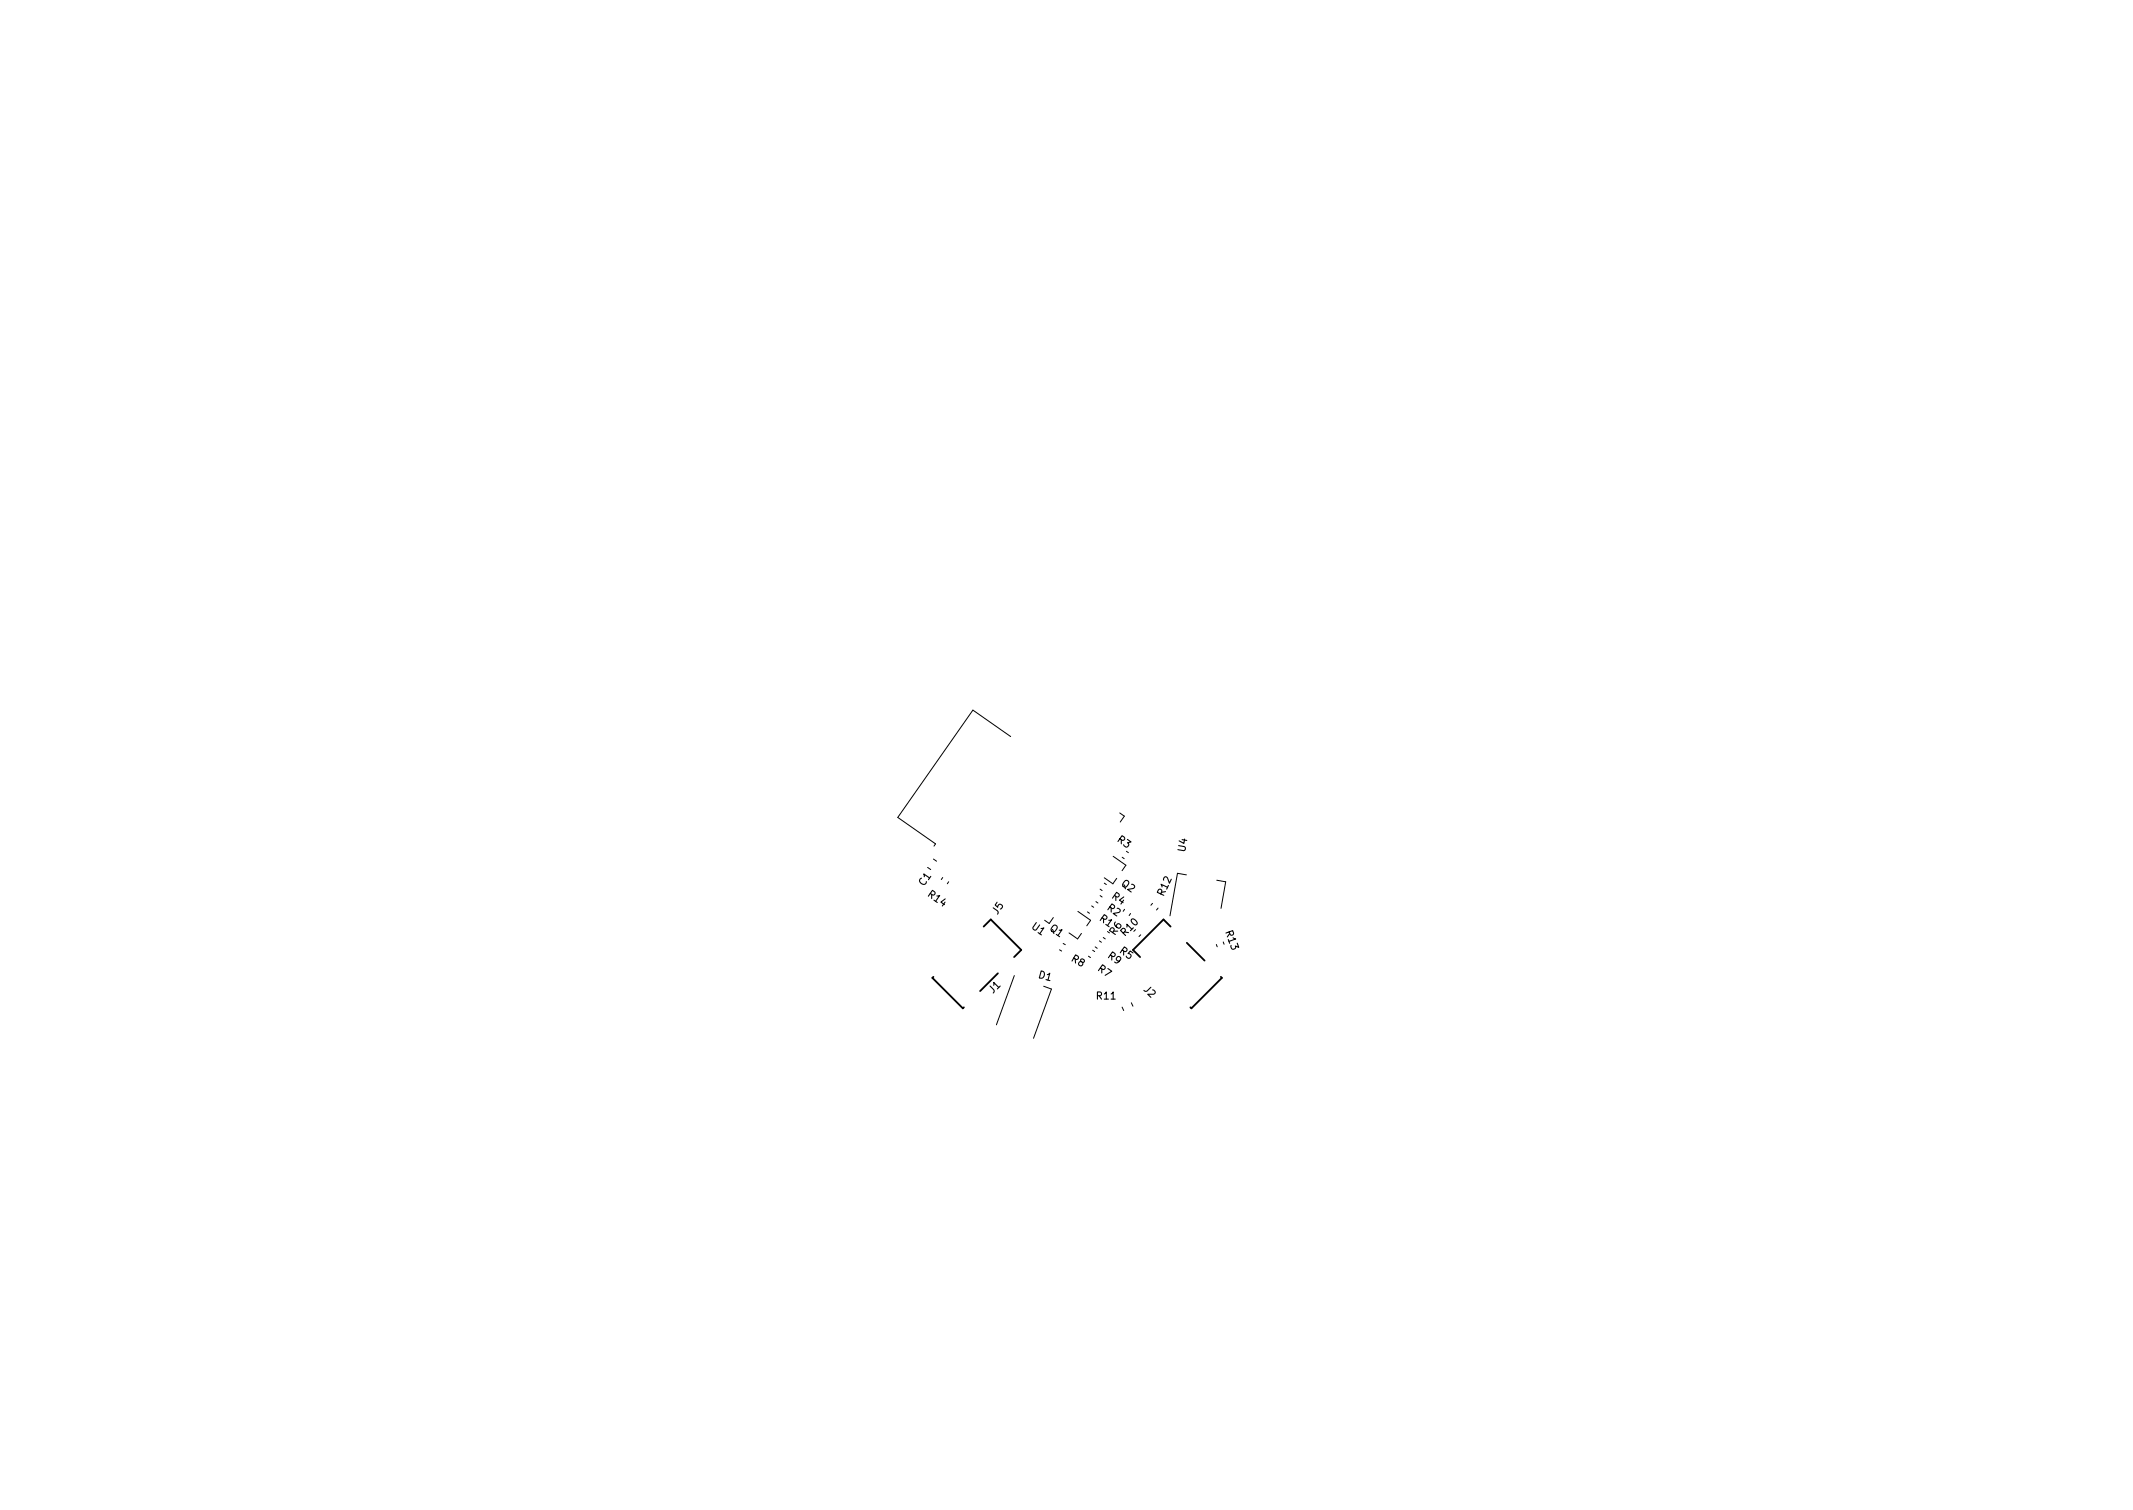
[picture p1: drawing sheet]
<svg xmlns="http://www.w3.org/2000/svg" width="297mm" height="210mm" viewBox="0 0 297 210" stroke-linecap="round" stroke-linejoin="round" font-family="sans-serif">
<defs><g id="words">
<g font-size="1.4">
<text x="155.5" y="117.1" transform="rotate(35 155.5 117.1)">R3</text>
<text x="165" y="118.6" transform="rotate(-80 165 118.6)">U4</text>
<text x="128.7" y="123.4" transform="rotate(-55 128.7 123.4)">C1</text>
<text x="129.2" y="124.8" transform="rotate(35 129.2 124.8)">R14</text>
<text x="154.8" y="125" transform="rotate(35 154.8 125)">R4</text>
<text x="156.1" y="123.2" transform="rotate(35 156.1 123.2)">Q2</text>
<text x="162.1" y="124.7" transform="rotate(-65 162.1 124.7)">R12</text>
<text x="138.9" y="127.4" transform="rotate(-55 138.9 127.4)">J5</text>
<text x="143.6" y="129.2" transform="rotate(35 143.6 129.2)">U1</text>
<text x="146.1" y="129.5" transform="rotate(35 146.1 129.5)">Q1</text>
<text x="153.1" y="128.1" transform="rotate(35 153.1 128.1)">R1</text>
<text x="154.1" y="126.6" transform="rotate(35 154.1 126.6)">R2</text>
<text x="155.3" y="130.3" transform="rotate(-55 155.3 130.3)">R6</text>
<text x="156.7" y="130.3" transform="rotate(-45 156.7 130.3)">R10</text>
<text x="170.7" y="129.9" transform="rotate(70 170.7 129.9)">R13</text>
<text x="144.6" y="136.2" transform="rotate(15 144.6 136.2)">D1</text>
<text x="149.1" y="133.8" transform="rotate(30 149.1 133.8)">R8</text>
<text x="152.8" y="135.1" transform="rotate(35 152.8 135.1)">R7</text>
<text x="154.2" y="133.3" transform="rotate(35 154.2 133.3)">R9</text>
<text x="155.9" y="132.6" transform="rotate(35 155.9 132.6)">R5</text>
<text x="159.2" y="137.9" transform="rotate(45 159.2 137.9)">J2</text>
<text x="138.3" y="138.3" transform="rotate(-45 138.3 138.3)">J1</text>
<text x="152.8" y="139.2">R11</text>
</g>
</g></defs>
<g fill="none" stroke="#000" stroke-width=".14">
<path d="M130 119.6l.4 .3M140.7 102.6l-5.2-3.7-10.5 14.9 5.3 3.7-.2 .3M155 119.2l1.8 1.3-.5 .7M155.9 113.2l.7 .4-.6 .9M156.3 119.4l.3 .2M156.9 118.5l.2 .2M129.2 120.8l.4 .3M131.3 122.2l-.2 .3M132.1 122.8l-.2 .3M141.3 135.8l-2.5 6.9M145.3 137.3l1.1 .4-2.5 6.9M146.7 127.8l-.6 .8-.6-.5"/>
<path d="M147.5 132.3l.3 .1M148.1 131.4l.3 .1M148.9 129.9l1.2 .8 .5-.7M150.1 126.9l1.8 1.2-.6 .8M151.4 127l.3 .2M151.6 133.1l.3 .2M152 126.1l.3 .2M152.2 132.3l.2 .2M152.5 131.8l.3 .2M152.6 125.5l.3 .2M153.1 131l.3 .2M153.2 123.8l.3 .2"/>
<path d="M153.2 124.7l.3 .2M153.6 130.5l.3 .2M153.8 122.2l1.2 .9 .5-.8M153.8 123l.3 .2M156.6 126.6l-.2 .3M157.4 127.2l-.2 .3M157.5 139.6l.3 .5M160.5 125.8l-.2 .3M161.3 126.4l-.2 .3M165.2 121.8l-1.2-.2-1.1 5.9M169.4 131.5l.1 .3M169.4 122.6l1.3 .2-.7 3.7"/>
<path d="M156.3 140.2l.2 .5"/>
</g>
<path d="M130 136l-.2 .2 4.3 4.2 .1-.1M137 129l1-1 4.2 4.3-1 1M139 135.5l-2.5 2.5M163 129l-1-1-4.2 4.3 1 1M165.3 131.3l2.5 2.5M170 136l.2 .2-4.3 4.2-.1-.1" fill="none" stroke="#000" stroke-width=".25"/>
<use href="#words"/>
</svg>
